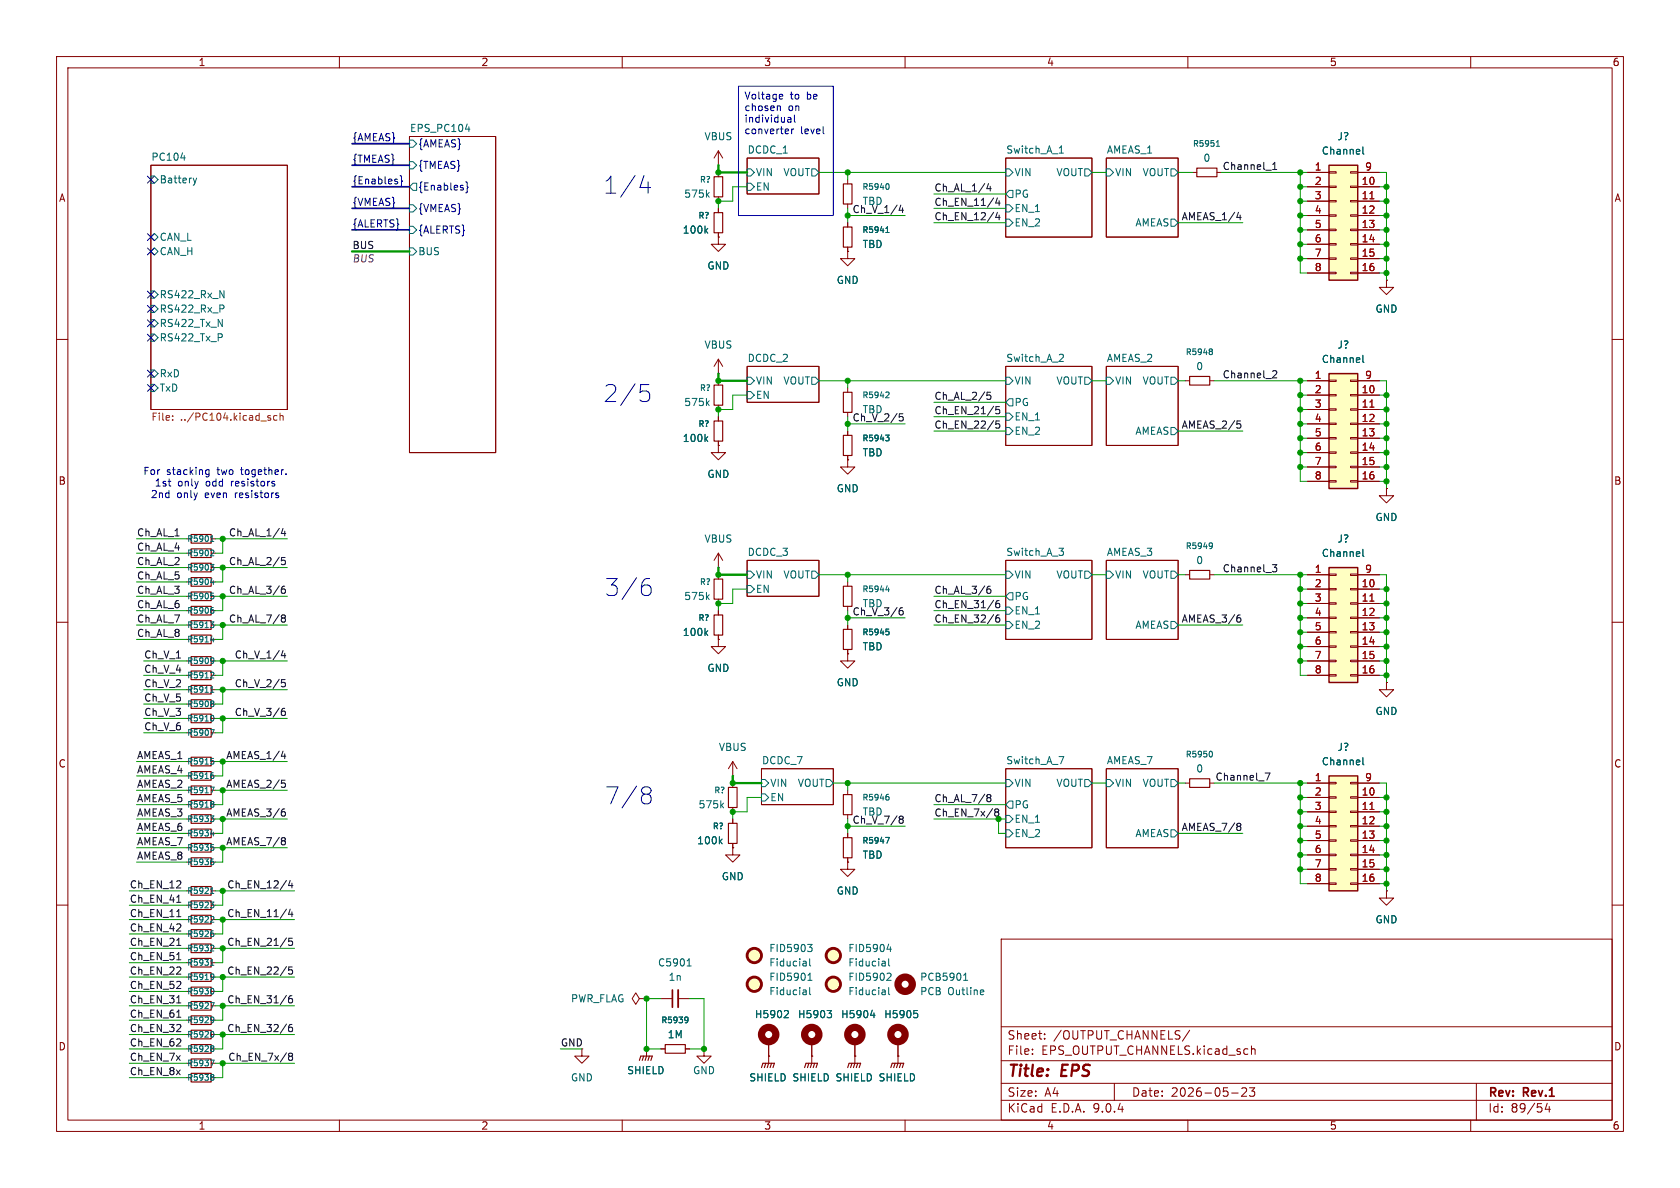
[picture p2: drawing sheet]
<svg xmlns="http://www.w3.org/2000/svg" width="297mm" height="210mm" viewBox="0 0 297 210" stroke-linecap="round" stroke-linejoin="round" font-family="sans-serif">
<defs><g id="words">
<g font-size="4.2" fill="#0000c2">
<text x="106.6" y="34.5">1/4</text>
<text x="106.6" y="71.3">2/5</text>
<text x="106.9" y="105.6">3/6</text>
<text x="106.9" y="142.4">7/8</text>
</g>
<g font-size="2.8" fill="#840000">
<text x="178" y="190.9">Title:</text>
<text x="187.7" y="190.9">EPS</text>
</g>
<g font-size="2.1" fill="#840000">
<text x="178" y="184">Sheet:</text>
<text x="186.2" y="184">/OUTPUT_CHANNELS/</text>
<text x="178" y="186.7">File:</text>
<text x="184.1" y="186.7">EPS_OUTPUT_CHANNELS.kicad_sch</text>
<text x="178" y="196.9">KiCad</text>
<text x="178" y="194.1">Size:</text>
<text x="184.7" y="194.1">A4</text>
<text x="185.7" y="196.9">E.D.A.</text>
<text x="193.3" y="196.9">9.0.4</text>
<text x="200" y="194.1">Date:</text>
<text x="207" y="194.1">2026-05-23</text>
<text x="263" y="194.3">Rev:</text>
<text x="263" y="196.9">Id:</text>
<text x="267.1" y="196.9">89/54</text>
<text x="269.4" y="194.3">Rev.1</text>
</g>
<g font-size="1.8" fill="#840000">
<text x="35" y="11.9">1</text>
<text x="85" y="11.9">2</text>
<text x="135" y="11.9">3</text>
<text x="185" y="11.9">4</text>
<text x="235" y="11.9">5</text>
<text x="285" y="11.9">6</text>
<text x="10.3" y="35.9">A</text>
<text x="285.3" y="35.9">A</text>
<text x="10.3" y="85.9">B</text>
<text x="285.3" y="85.9">B</text>
<text x="10.3" y="135.9">C</text>
<text x="285.3" y="135.9">C</text>
<text x="10.3" y="185.9">D</text>
<text x="285.3" y="185.9">D</text>
<text x="35" y="199.9">1</text>
<text x="85" y="199.9">2</text>
<text x="135" y="199.9">3</text>
<text x="185" y="199.9">4</text>
<text x="235" y="199.9">5</text>
<text x="285" y="199.9">6</text>
</g>
<g font-size="1.8" fill="#0000c2">
<text x="131.5" y="17.9">Voltage</text>
<text x="139.7" y="17.9">to</text>
<text x="142.7" y="17.9">be</text>
<text x="131.5" y="20">chosen</text>
<text x="131.5" y="22">individual</text>
<text x="139.3" y="20">on</text>
<text x="131.5" y="24.1">converter</text>
<text x="141.5" y="24.1">level</text>
<text x="25.2" y="84.2">For</text>
<text x="26.6" y="88.3">2nd</text>
<text x="27.3" y="86.2">1st</text>
<text x="29.4" y="84.2">stacking</text>
<text x="31.2" y="88.3">only</text>
<text x="31.4" y="86.2">only</text>
<text x="36.3" y="88.3">even</text>
<text x="36.5" y="86.2">odd</text>
<text x="38.5" y="84.2">two</text>
<text x="41.1" y="86.2">resistors</text>
<text x="41.8" y="88.3">resistors</text>
<text x="42.9" y="84.2">together.</text>
</g>
<g font-size="1.8" fill="#006464">
<text x="72.4" y="23.4">EPS_PC104</text>
<text x="26.7" y="28.5">PC104</text>
<text x="124.4" y="25">VBUS</text>
<text x="132.1" y="27.2">DCDC_1</text>
<text x="177.8" y="27.2">Switch_A_1</text>
<text x="195.6" y="27.2">AMEAS_1</text>
<text x="212.7" y="28.8">0</text>
<text x="233.6" y="27.5">Channel</text>
<text x="236.4" y="25">J?</text>
<text x="28.1" y="32.6">Battery</text>
<text x="120.9" y="35.2">575k</text>
<text x="133.5" y="31.3">VIN</text>
<text x="133.5" y="33.9">EN</text>
<text x="138.4" y="31.3">VOUT</text>
<text x="179.3" y="35.2">PG</text>
<text x="179.3" y="31.3">VIN</text>
<text x="186.7" y="31.3">VOUT</text>
<text x="197" y="31.3">VIN</text>
<text x="201.9" y="31.3">VOUT</text>
<text x="120.6" y="41.5">100k</text>
<text x="179.3" y="37.7">EN_1</text>
<text x="179.3" y="40.2">EN_2</text>
<text x="200.6" y="40.2">AMEAS</text>
<text x="28.1" y="45.3">CAN_H</text>
<text x="28.1" y="42.8">CAN_L</text>
<text x="73.9" y="45.3">BUS</text>
<text x="125" y="47.9">GND</text>
<text x="152.4" y="44">TBD</text>
<text x="28.1" y="52.9">RS422_Rx_N</text>
<text x="147.8" y="50.4">GND</text>
<text x="28.1" y="55.5">RS422_Rx_P</text>
<text x="28.1" y="58">RS422_Tx_N</text>
<text x="243.1" y="55.5">GND</text>
<text x="28.1" y="60.6">RS422_Tx_P</text>
<text x="124.4" y="61.8">VBUS</text>
<text x="132.1" y="64.1">DCDC_2</text>
<text x="177.8" y="64.1">Switch_A_2</text>
<text x="195.6" y="64.1">AMEAS_2</text>
<text x="211.4" y="65.6">0</text>
<text x="233.6" y="64.4">Channel</text>
<text x="236.4" y="61.8">J?</text>
<text x="28.1" y="66.9">RxD</text>
<text x="28.1" y="69.4">TxD</text>
<text x="120.9" y="72">575k</text>
<text x="133.5" y="68.2">VIN</text>
<text x="133.5" y="70.7">EN</text>
<text x="138.4" y="68.2">VOUT</text>
<text x="179.3" y="72">PG</text>
<text x="179.3" y="68.2">VIN</text>
<text x="186.7" y="68.2">VOUT</text>
<text x="197" y="68.2">VIN</text>
<text x="201.9" y="68.2">VOUT</text>
<text x="179.3" y="74.5">EN_1</text>
<text x="179.3" y="77.1">EN_2</text>
<text x="200.6" y="77.1">AMEAS</text>
<text x="120.6" y="78.3">100k</text>
<text x="152.4" y="80.9">TBD</text>
<text x="125" y="84.7">GND</text>
<text x="147.8" y="87.2">GND</text>
<text x="243.1" y="92.3">GND</text>
<text x="124.4" y="96.1">VBUS</text>
<text x="132.1" y="98.3">DCDC_3</text>
<text x="177.8" y="98.3">Switch_A_3</text>
<text x="195.6" y="98.3">AMEAS_3</text>
<text x="211.4" y="99.9">0</text>
<text x="233.6" y="98.7">Channel</text>
<text x="236.4" y="96.1">J?</text>
<text x="120.9" y="106.3">575k</text>
<text x="133.5" y="102.5">VIN</text>
<text x="133.5" y="105">EN</text>
<text x="138.4" y="102.5">VOUT</text>
<text x="179.3" y="106.3">PG</text>
<text x="179.3" y="102.5">VIN</text>
<text x="186.7" y="102.5">VOUT</text>
<text x="197" y="102.5">VIN</text>
<text x="201.9" y="102.5">VOUT</text>
<text x="120.6" y="112.6">100k</text>
<text x="179.3" y="108.8">EN_1</text>
<text x="179.3" y="111.4">EN_2</text>
<text x="200.6" y="111.4">AMEAS</text>
<text x="125" y="119">GND</text>
<text x="152.4" y="115.2">TBD</text>
<text x="147.8" y="121.5">GND</text>
<text x="243.1" y="126.6">GND</text>
<text x="127" y="132.9">VBUS</text>
<text x="134.6" y="135.2">DCDC_7</text>
<text x="177.8" y="135.2">Switch_A_7</text>
<text x="195.6" y="135.2">AMEAS_7</text>
<text x="211.4" y="136.8">0</text>
<text x="233.6" y="135.5">Channel</text>
<text x="236.4" y="132.9">J?</text>
<text x="123.4" y="143.1">575k</text>
<text x="136.1" y="139.3">VIN</text>
<text x="136.1" y="141.8">EN</text>
<text x="140.9" y="139.3">VOUT</text>
<text x="179.3" y="143.1">PG</text>
<text x="179.3" y="139.3">VIN</text>
<text x="186.7" y="139.3">VOUT</text>
<text x="197" y="139.3">VIN</text>
<text x="201.9" y="139.3">VOUT</text>
<text x="123.1" y="149.5">100k</text>
<text x="179.3" y="145.6">EN_1</text>
<text x="179.3" y="148.2">EN_2</text>
<text x="200.6" y="148.2">AMEAS</text>
<text x="127.5" y="155.8">GND</text>
<text x="152.4" y="152">TBD</text>
<text x="147.8" y="158.3">GND</text>
<text x="243.1" y="163.4">GND</text>
<text x="116.2" y="171">C5901</text>
<text x="118.1" y="173.6">1n</text>
<text x="135.9" y="168.5">FID5903</text>
<text x="135.9" y="171">Fiducial</text>
<text x="135.9" y="173.6">FID5901</text>
<text x="149.9" y="173.6">FID5902</text>
<text x="149.9" y="168.5">FID5904</text>
<text x="149.9" y="171">Fiducial</text>
<text x="162.6" y="173.6">PCB5901</text>
<text x="100.8" y="177.4">PWR_FLAG</text>
<text x="135.9" y="176.1">Fiducial</text>
<text x="149.9" y="176.1">Fiducial</text>
<text x="162.6" y="176.1">PCB</text>
<text x="167.6" y="176.1">Outline</text>
<text x="117.9" y="183.7">1M</text>
<text x="133.4" y="180.2">H5902</text>
<text x="141" y="180.2">H5903</text>
<text x="148.6" y="180.2">H5904</text>
<text x="156.2" y="180.2">H5905</text>
<text x="100.8" y="191.4">GND</text>
<text x="110.8" y="190.1">SHIELD</text>
<text x="122.4" y="190.1">GND</text>
<text x="132.4" y="191.4">SHIELD SHIELD SHIELD SHIELD</text>
</g>
<g font-size="1.8" fill="#000084">
<text x="62.2" y="25.1">{AMEAS}</text>
<text x="62.2" y="28.9">{TMEAS}</text>
<text x="73.9" y="26.3">{AMEAS}</text>
<text x="62.2" y="32.7">{Enables}</text>
<text x="73.9" y="33.9">{Enables}</text>
<text x="73.9" y="30.1">{TMEAS}</text>
<text x="62.2" y="36.5">{VMEAS}</text>
<text x="62.2" y="40.3">{ALERTS}</text>
<text x="73.9" y="41.5">{ALERTS}</text>
<text x="73.9" y="37.7">{VMEAS}</text>
</g>
<g font-size="1.8" fill="#0f0f0f">
<text x="165.1" y="33.9">Ch_AL_1/4</text>
<text x="216.1" y="30.1">Channel_1</text>
<text x="150.6" y="37.8">Ch_V_1/4</text>
<text x="152.4" y="36.4">TBD</text>
<text x="165.1" y="36.5">Ch_EN_11/4</text>
<text x="165.1" y="39">Ch_EN_12/4</text>
<text x="208.8" y="39">AMEAS_1/4</text>
<text x="62.2" y="44.1">BUS</text>
<text x="165.1" y="70.8">Ch_AL_2/5</text>
<text x="216.1" y="67">Channel_2</text>
<text x="150.6" y="74.6">Ch_V_2/5</text>
<text x="152.4" y="73.3">TBD</text>
<text x="165.1" y="75.9">Ch_EN_22/5</text>
<text x="165.1" y="73.3">Ch_EN_21/5</text>
<text x="208.8" y="75.9">AMEAS_2/5</text>
<text x="24.1" y="94.9">Ch_AL_1</text>
<text x="40.4" y="94.9">Ch_AL_1/4</text>
<text x="24.1" y="97.4">Ch_AL_4</text>
<text x="24.1" y="100">Ch_AL_2</text>
<text x="40.4" y="100">Ch_AL_2/5</text>
<text x="216.1" y="101.3">Channel_3</text>
<text x="24.1" y="105.1">Ch_AL_3</text>
<text x="24.1" y="102.5">Ch_AL_5</text>
<text x="24.1" y="107.6">Ch_AL_6</text>
<text x="40.4" y="105.1">Ch_AL_3/6</text>
<text x="152.4" y="107.5">TBD</text>
<text x="165.1" y="105.1">Ch_AL_3/6</text>
<text x="165.1" y="107.6">Ch_EN_31/6</text>
<text x="24.1" y="110.1">Ch_AL_7</text>
<text x="24.1" y="112.7">Ch_AL_8</text>
<text x="40.4" y="110.1">Ch_AL_7/8</text>
<text x="150.6" y="108.9">Ch_V_3/6</text>
<text x="165.1" y="110.1">Ch_EN_32/6</text>
<text x="208.8" y="110.1">AMEAS_3/6</text>
<text x="25.4" y="119">Ch_V_4</text>
<text x="25.4" y="116.5">Ch_V_1</text>
<text x="41.4" y="116.5">Ch_V_1/4</text>
<text x="25.4" y="121.6">Ch_V_2</text>
<text x="25.4" y="124.1">Ch_V_5</text>
<text x="41.4" y="121.6">Ch_V_2/5</text>
<text x="25.4" y="129.2">Ch_V_6</text>
<text x="25.4" y="126.7">Ch_V_3</text>
<text x="41.4" y="126.7">Ch_V_3/6</text>
<text x="24.1" y="134.3">AMEAS_1</text>
<text x="24.1" y="136.8">AMEAS_4</text>
<text x="39.9" y="134.3">AMEAS_1/4</text>
<text x="24.1" y="141.9">AMEAS_5</text>
<text x="24.1" y="139.4">AMEAS_2</text>
<text x="39.9" y="139.4">AMEAS_2/5</text>
<text x="165.1" y="141.9">Ch_AL_7/8</text>
<text x="214.8" y="138.1">Channel_7</text>
<text x="24.1" y="149.5">AMEAS_7</text>
<text x="24.1" y="147">AMEAS_6</text>
<text x="24.1" y="144.4">AMEAS_3</text>
<text x="39.9" y="149.5">AMEAS_7/8</text>
<text x="39.9" y="144.4">AMEAS_3/6</text>
<text x="150.6" y="145.7">Ch_V_7/8</text>
<text x="152.4" y="144.4">TBD</text>
<text x="165.1" y="144.4">Ch_EN_7x/8</text>
<text x="208.8" y="147">AMEAS_7/8</text>
<text x="24.1" y="152.1">AMEAS_8</text>
<text x="22.9" y="157.1">Ch_EN_12</text>
<text x="22.9" y="159.7">Ch_EN_41</text>
<text x="40.1" y="157.1">Ch_EN_12/4</text>
<text x="22.9" y="164.8">Ch_EN_42</text>
<text x="22.9" y="162.2">Ch_EN_11</text>
<text x="22.9" y="167.3">Ch_EN_21</text>
<text x="40.1" y="162.2">Ch_EN_11/4</text>
<text x="40.1" y="167.3">Ch_EN_21/5</text>
<text x="22.9" y="172.4">Ch_EN_22</text>
<text x="22.9" y="169.8">Ch_EN_51</text>
<text x="40.1" y="172.4">Ch_EN_22/5</text>
<text x="22.9" y="180">Ch_EN_61</text>
<text x="22.9" y="177.5">Ch_EN_31</text>
<text x="22.9" y="174.9">Ch_EN_52</text>
<text x="40.1" y="177.5">Ch_EN_31/6</text>
<text x="22.9" y="185.1">Ch_EN_62</text>
<text x="22.9" y="182.5">Ch_EN_32</text>
<text x="40.1" y="182.5">Ch_EN_32/6</text>
<text x="99.1" y="185.1">GND</text>
<text x="22.9" y="190.2">Ch_EN_8x</text>
<text x="22.9" y="187.6">Ch_EN_7x</text>
<text x="40.3" y="187.6">Ch_EN_7x/8</text>
</g>
<g font-size="1.8" fill="#a90000">
<text x="232.3" y="30.2">1</text>
<text x="232.3" y="32.8">2</text>
<text x="232.3" y="35.3">3</text>
<text x="240.6" y="32.8">10</text>
<text x="240.6" y="35.3">11</text>
<text x="241.2" y="30.2">9</text>
<text x="232.3" y="37.8">4</text>
<text x="232.3" y="40.4">5</text>
<text x="240.6" y="37.8">12</text>
<text x="240.6" y="40.4">13</text>
<text x="232.3" y="42.9">6</text>
<text x="232.3" y="45.5">7</text>
<text x="240.6" y="42.9">14</text>
<text x="240.6" y="45.5">15</text>
<text x="232.3" y="48">8</text>
<text x="240.6" y="48">16</text>
<text x="232.3" y="67.1">1</text>
<text x="232.3" y="69.6">2</text>
<text x="240.6" y="69.6">10</text>
<text x="241.2" y="67.1">9</text>
<text x="232.3" y="72.1">3</text>
<text x="232.3" y="74.7">4</text>
<text x="232.3" y="77.2">5</text>
<text x="240.6" y="72.1">11</text>
<text x="240.6" y="74.7">12</text>
<text x="240.6" y="77.2">13</text>
<text x="232.3" y="79.8">6</text>
<text x="232.3" y="82.3">7</text>
<text x="240.6" y="79.8">14</text>
<text x="240.6" y="82.3">15</text>
<text x="232.3" y="84.8">8</text>
<text x="240.6" y="84.8">16</text>
<text x="232.3" y="101.3">1</text>
<text x="241.2" y="101.3">9</text>
<text x="232.3" y="103.9">2</text>
<text x="232.3" y="106.4">3</text>
<text x="240.6" y="103.9">10</text>
<text x="240.6" y="106.4">11</text>
<text x="232.3" y="109">4</text>
<text x="232.3" y="111.5">5</text>
<text x="240.6" y="109">12</text>
<text x="240.6" y="111.5">13</text>
<text x="232.3" y="114">6</text>
<text x="232.3" y="116.6">7</text>
<text x="232.3" y="119.1">8</text>
<text x="240.6" y="114">14</text>
<text x="240.6" y="116.6">15</text>
<text x="240.6" y="119.1">16</text>
<text x="232.3" y="138.2">1</text>
<text x="232.3" y="140.7">2</text>
<text x="232.3" y="143.3">3</text>
<text x="240.6" y="140.7">10</text>
<text x="240.6" y="143.3">11</text>
<text x="241.2" y="138.2">9</text>
<text x="232.3" y="145.8">4</text>
<text x="232.3" y="148.3">5</text>
<text x="240.6" y="145.8">12</text>
<text x="240.6" y="148.3">13</text>
<text x="232.3" y="150.9">6</text>
<text x="232.3" y="153.4">7</text>
<text x="232.3" y="156">8</text>
<text x="240.6" y="150.9">14</text>
<text x="240.6" y="153.4">15</text>
<text x="240.6" y="156">16</text>
</g>
<text font-size="1.8" fill="#840084" x="62.2" y="46.6">BUS</text>
<g font-size="1.8" fill="#725600">
<text x="26.7" y="74.7">File:</text>
<text x="31.9" y="74.7">../PC104.kicad_sch</text>
</g>
<g font-size="1.4" fill="#006464">
<text x="210.8" y="26.1">R5951</text>
<text x="123.6" y="32.5">R?</text>
<text x="152.4" y="33.8">R5940</text>
<text x="123.4" y="38.8">R?</text>
<text x="152.4" y="41.4">R5941</text>
<text x="209.5" y="63">R5948</text>
<text x="123.6" y="69.3">R?</text>
<text x="152.4" y="70.6">R5942</text>
<text x="123.4" y="75.7">R?</text>
<text x="152.4" y="78.2">R5943</text>
<text x="33" y="96">R5901</text>
<text x="33" y="98.5">R5902</text>
<text x="33" y="101.1">R5903</text>
<text x="209.5" y="97.3">R5949</text>
<text x="33" y="103.6">R5904</text>
<text x="33" y="106.1">R5905</text>
<text x="123.6" y="103.6">R?</text>
<text x="152.4" y="104.9">R5944</text>
<text x="33" y="108.7">R5906</text>
<text x="33" y="113.8">R5914</text>
<text x="33" y="111.2">R5913</text>
<text x="123.4" y="110">R?</text>
<text x="152.4" y="112.5">R5945</text>
<text x="33" y="117.6">R5909</text>
<text x="33" y="120.1">R5912</text>
<text x="33" y="122.7">R5911</text>
<text x="33" y="125.2">R5908</text>
<text x="33" y="130.3">R5907</text>
<text x="33" y="127.7">R5910</text>
<text x="33" y="135.4">R5915</text>
<text x="33" y="137.9">R5916</text>
<text x="209.5" y="134.1">R5950</text>
<text x="33" y="140.4">R5917</text>
<text x="33" y="143">R5918</text>
<text x="126.2" y="140.4">R?</text>
<text x="152.4" y="141.7">R5946</text>
<text x="33" y="145.5">R5933</text>
<text x="33" y="148.1">R5934</text>
<text x="125.9" y="146.8">R?</text>
<text x="152.4" y="149.3">R5947</text>
<text x="33" y="150.6">R5935</text>
<text x="33" y="153.1">R5936</text>
<text x="33" y="158.2">R5921</text>
<text x="33" y="160.8">R5923</text>
<text x="33" y="163.3">R5922</text>
<text x="33" y="165.8">R5926</text>
<text x="33" y="168.4">R5932</text>
<text x="33" y="170.9">R5931</text>
<text x="33" y="173.5">R5919</text>
<text x="33" y="178.5">R5927</text>
<text x="33" y="176">R5930</text>
<text x="33" y="181.1">R5929</text>
<text x="33" y="183.6">R5920</text>
<text x="116.8" y="181.1">R5939</text>
<text x="33" y="186.2">R5928</text>
<text x="33" y="188.7">R5937</text>
<text x="33" y="191.2">R5938</text>
</g>
</g></defs>
<g fill="none" stroke="#840000" stroke-width=".18">
<path d="M10 10h277v190h-277zM12 12h273v186h-273zM60 10v2M110 10v2M160 10v2M210 10v2M260 10v2M26.7 29.2h24.1v43.2h-24.1zM72.4 24.1h15.2v55.9h-15.2zM132.1 27.9h12.7v6.4h-12.7zM149.9 31.8v.7M149.9 36.1v.7"/>
<path d="M149.9 39.4v.7M177.8 27.9h15.2v14h-15.2zM195.6 27.9h12.7v14h-12.7zM149.9 44.5v1.2h1.2l-1.2 1.3-1.3-1.3h1.3M149.9 44.5h.1M149.9 43.7v.8M10 60h2M127 78.7v1.3h1.3l-1.3 1.3-1.3-1.3h1.3M127 78.7h.1M132.1 64.8h12.7v6.3h-12.7zM149.9 68.6v.7M149.9 72.9v.8"/>
<path d="M149.9 76.2v.8M177.8 64.8h15.2v13.9h-15.2zM195.6 64.8h12.7v13.9h-12.7zM285 60h2M132.1 99.1h12.7v6.3h-12.7zM149.9 80.5v.8M177.8 99.1h15.2v13.9h-15.2zM195.6 99.1h12.7v13.9h-12.7zM10 110h2M37.3 108h.8M37.3 102.9h.8M37.3 105.4h.8"/>
<path d="M285 110h2M134.6 135.9h12.7v6.3h-12.7zM177.8 135.9h15.2v14h-15.2zM195.6 135.9h12.7v14h-12.7zM245.1 120.7v1.2h1.3l-1.3 1.3-1.3-1.3h1.3M245.1 120.7h.1M10 160h2M177 166h108v32h-108zM285 160h2M60 198v2M102.9 185.4v1.3h1.2l-1.2 1.3-1.3-1.3h1.3M110 198v2"/>
<path d="M124.5 185.4v1.3h1.2l-1.2 1.3-1.3-1.3h1.3M124.5 185.4h.1M135.9 186.7h.1M135.9 184.2v3.8M143.5 186.7h.1M143.5 184.2v3.8M160 198v2M177 194.5h108M177 191.5h108M177 187.5h108M177 181.5h108M182.5 186.3v.1"/>
<path d="M182.5 185.5v.1M184.7 183.6v.1M184.7 182.8v.1M197 191.5v3M210 198v2M210.3 182.1l-1.3 2M217.7 193.2h1.2M219.5 192.4l.6-.1 .2 .1 .1 .3-.9 1.1h.9M220.9 192.3h.9l-.5 .6 .4 .1v.7l-.2 .1h-.4l-.2-.1M221.2 184.9v1.5M221.2 185.5l.3-.1 .3 .1 .1 .9M260 198v2"/>
<path d="M261 191.5v6.5M273.5 195l-.3 1.1h.9M273.9 195.6v1"/>
</g>
<g fill="none" stroke="#006464" stroke-width=".18">
<path d="M26.7 31.1h.6l.6 .7-.6 .6h-.6zM32 27.9h.8M34.2 31.5l.3 .8M34.5 32.3l-.2 .4M34.8 31.5l-.3 .8M72.4 24.8h.6l.7 .6-.7 .6h-.6zM72.4 28.6h.6l.7 .6-.7 .6h-.6zM72.4 36.2h.6l.7 .6-.7 .7h-.6zM73 32.4h.7v1.3h-.7l-.6-.7zM82.3 22.8h.8M82.9 22.4v.9M132.1 29.8h.6l.6 .7-.6 .6h-.6z"/>
<path d="M132.1 32.4h.6l.6 .6-.6 .7h-.6zM143.5 29.8h.6l.7 .7-.7 .6h-.6zM156.9 32.5a.64 .64 0 0 1 0 1M177.8 36.2h.6l.7 .6-.7 .7h-.6zM177.8 38.7h.6l.7 .7-.7 .6h-.6zM177.8 29.8h.6l.7 .7-.7 .6h-.6zM178.4 33.7h.7v1.2h-.7l-.6-.6zM187.3 27.1h.7M187.4 26.1l.2-.3v1.3M191.8 29.8h.6l.6 .7-.6 .6h-.6zM195.6 29.8h.6l.6 .7-.6 .6h-.6zM207 38.7h.6l.7 .7-.7 .6h-.6z"/>
<path d="M207 29.8h.6l.7 .7-.7 .6h-.6zM26.7 44.5l.6-.7 .6 .7-.6 .6zM26.7 41.9l.6-.6 .6 .6-.6 .6zM26.7 51.4h.6l.6 .7-.6 .6h-.6zM26.7 54h.6l.6 .6-.6 .6h-.6zM26.7 56.5h.6l.6 .7-.6 .6h-.6zM26.7 59.1h.6l.6 .6-.6 .6h-.6zM38.6 56.5l.7 1.2v-1.2M38.9 51.4l.7 1.2v-1.2M39.2 59.1l.1 .1-.1 .4M39.4 53.9l.2 .3-.1 .3-.1 .1M72.4 40h.6l.7 .6-.7 .7h-.6z"/>
<path d="M72.4 43.8h.6l.7 .7-.7 .6h-.6zM156.6 41.1h.6M156.7 40.3l.2-.2v1M26.7 65.4h.6l.6 .6-.6 .7h-.6zM26.7 67.9h.6l.6 .7-.6 .6h-.6zM132.1 66.7h.6l.6 .6-.6 .6h-.6zM132.1 69.2h.6l.6 .7-.6 .6h-.6zM143.5 66.7h.6l.7 .6-.7 .6h-.6zM156.6 76.9h.6l-.4 .4 .3 .1 .1 .3-.2 .2h-.3M156.7 69.3h.4l.1 .3-.6 .7h.6M177.8 73h.6l.7 .7-.7 .6h-.6zM177.8 75.6h.6l.7 .6-.7 .6h-.6z"/>
<path d="M177.8 71.1l.6-.6h.7v1.3h-.7zM177.8 66.7h.6l.7 .6-.7 .6h-.6zM187.5 62.6l.4 .1 .1 .3-.8 .9h.8M191.8 66.7h.6l.6 .6-.6 .6h-.6zM195.6 66.7h.6l.6 .6-.6 .6h-.6zM207 75.6h.6l.7 .6-.7 .6h-.6zM207 66.7h.6l.7 .6-.7 .6h-.6zM187.2 96.9h.8l-.4 .5 .3 .1 .1 .4-.2 .3h-.4M37.2 103h.7M37.3 104.9h.5M37.4 105.2h.2l.2 .2v.4l-.4 .1M37.4 107.8l.4 .2v.3l-.4 .1"/>
<path d="M37.5 107.4h.2M37.7 102.7v.6M132.1 101h.6l.6 .6-.6 .6h-.6zM132.1 103.5h.6l.6 .6-.6 .7h-.6zM143.5 101h.6l.7 .6-.7 .6h-.6zM177.8 107.3h.6l.7 .7-.7 .6h-.6zM177.8 109.9h.6l.7 .6-.7 .6h-.6zM177.8 101h.6l.7 .6-.7 .6h-.6zM178.4 104.8h.7v1.2h-.7l-.6-.6zM191.8 101h.6l.6 .6-.6 .6h-.6zM195.6 101h.6l.6 .6-.6 .6h-.6zM207 109.9h.6l.7 .6-.7 .6h-.6z"/>
<path d="M207 101h.6l.7 .6-.7 .6h-.6zM134.6 137.8h.7l.6 .6-.6 .7h-.7zM146 137.8h.7l.6 .6-.6 .7h-.7zM177.8 137.8h.6l.7 .6-.7 .7h-.6zM187.2 133.7h.9l-.6 1.3M191.8 137.8h.6l.6 .6-.6 .7h-.6zM195.6 137.8h.6l.6 .6-.6 .7h-.6zM207 137.8h.6l.7 .6-.7 .7h-.6zM134.6 140.3h.7l.6 .7-.6 .6h-.7zM177.8 144.1h.6l.7 .7-.7 .6h-.6zM177.8 146.7h.6l.7 .6-.7 .7h-.6zM178.4 141.6h.7v1.3h-.7l-.6-.7z"/>
<path d="M207 146.7h.6l.7 .6-.7 .7h-.6zM138.8 178.6l.5 .1 .1 .3-.8 .9h.8M142.5 170v.8M142.5 175.1v.7M142.5 170.7l-.1 .1M142.5 170.2l-.1 .1M142.5 175.8h-.1M142.5 175.3l-.1 .1M142.8 166.9h.8l-.5 .5 .4 .2 .1 .4-.3 .2h-.3M142.8 173.3h.8M142.8 172.4l.4-.4v1.3M143.1 169.5v1.1l.2 .2"/>
<path d="M143.1 174.6v1.1l.2 .1M146.2 178.6h.8l-.4 .5 .3 .1 .1 .5-.2 .2h-.4M156.4 175.1l.1 .7M156.5 175.8h-.1M156.5 175.3l-.1 .1M157 172l.4 .1 .1 .3-.8 .9h.8M157.1 174.6v1.1l.2 .1"/>
</g>
<path d="M30.5 74.2v.1M30.5 73.5v.1M47.5 73.9h.3l.1 .2-.2 .2h-.2M47.5 73.5h.3M49 73.5h-.4l-.2 .2 .1 .5h.5M49.5 73.6l.2-.1h.3l.1 .8M49.5 73v1.3" fill="none" stroke="#725600" stroke-width=".18"/>
<path d="M82.4 32.1l.2 .2v.6l.2 .2-.2 .2v.6l-.2 .2" fill="none" stroke="#000084" stroke-width=".18"/>
<g fill="#ffffc2" stroke="#ffffc2" stroke-width=".18">
<circle cx="147.3" cy="174" r="1.27"/>
<circle cx="133.3" cy="168.9" r="1.27"/>
<circle cx="133.3" cy="174" r="1.27"/>
</g>
<g fill="none" stroke="#840000" stroke-width=".51">
<circle cx="133.3" cy="168.9" r="1.27"/>
<circle cx="133.3" cy="174" r="1.27"/>
<circle cx="147.3" cy="174" r="1.27"/>
</g>
<g fill="none" stroke="#840000" stroke-width=".2">
<path d="M149.1 32.5h1.5v3.6h-1.5zM149.1 40.1h1.5v3.6h-1.5zM149.1 77h1.5v3.5h-1.5zM149.1 69.3h1.5v3.6h-1.5zM33.8 107.2h3.5v1.5h-3.5zM33.8 102.1h3.5v1.5h-3.5zM33.8 104.6h3.5v1.6h-3.5zM134.6 188.7l.3-.7h2l-.2 .7M135.4 188l-.3 .7M135.9 188l-.3 .7M136.4 188l-.3 .7M142.2 188.7l.3-.7h2l-.2 .7"/>
<path d="M143 188l-.3 .7M143.5 188l-.2 .7M144 188l-.2 .7"/>
</g>
<g fill="none" stroke="#840000" stroke-width="1.3">
<circle cx="135.9" cy="182.9" r="1.27"/>
<circle cx="143.5" cy="182.9" r="1.27"/>
</g>
<path d="M234.9 137.2h5.1v20.3h-5.1z" fill="#ffffc2"/>
<path d="M234.9 137.2h5.1v20.3h-5.1z" fill="none" stroke="#840000" stroke-width=".25"/>
<g fill="none" stroke="#840000" stroke-width=".18">
<path d="M127 36.8v.8M127 41.9v1.3h1.3l-1.3 1.3-1.3-1.3h1.3M127 41.9h.1M127 41.1v.8M37.3 113h.8M37.3 110.5h.8M37.3 119.4h.8M37.3 116.8h.8M37.3 121.9h.8M231.1 138.4h3.8M234.9 138.3h1.3v.3h-1.3zM238.8 138.3h1.2v.3h-1.2z"/>
<path d="M240 138.4h3.8M231.1 141h3.8M231.1 143.5h3.8M231.1 146.1h3.8M231.1 148.6h3.8M231.1 151.1h3.8M231.1 153.7h3.8M231.1 156.2h3.8M234.9 140.8h1.3v.3h-1.3zM234.9 143.4h1.3v.2h-1.3zM234.9 145.9h1.3v.3h-1.3zM234.9 148.5h1.3v.2h-1.3z"/>
<path d="M234.9 151h1.3v.3h-1.3zM234.9 153.5h1.3v.3h-1.3zM234.9 156.1h1.3v.2h-1.3zM238.8 140.8h1.2v.3h-1.2zM238.8 143.4h1.2v.2h-1.2zM238.8 145.9h1.2v.3h-1.2zM238.8 148.5h1.2v.2h-1.2zM238.8 151h1.2v.3h-1.2zM238.8 153.5h1.2v.3h-1.2zM238.8 156.1h1.2v.2h-1.2zM240 141h3.8M240 143.5h3.8"/>
<path d="M240 146.1h3.8M240 148.6h3.8M240 151.1h3.8M240 153.7h3.8M240 156.2h3.8M245.1 157.5v1.3h1.3l-1.3 1.2-1.3-1.2h1.3M245.1 157.5h.1"/>
</g>
<path d="M242.2 143.1h.7" fill="none" stroke="#a90000" stroke-width=".18"/>
<path d="M124.8 40.7l.3 .5M125.1 40.4l-.5 .5M37.2 109.9h.6l-.3 .4 .3 .1v.4l-.2 .2h-.3M37.2 113.2h.7M37.4 118.8l.3 .1 .1 .2-.6 .7h.6M37.4 116.3l.4 .2v.6l-.3 .2M37.7 112.8v.7M37.8 116.7l-.4 .2M37.2 122.4h.6M37.3 121.6l.2-.2v1M240.9 133.9v1.1l.2 .2" fill="none" stroke="#006464" stroke-width=".18"/>
<path d="M126.2 37.6h1.6v3.5h-1.6zM33.8 112.3h3.5v1.5h-3.5zM33.8 109.7h3.5v1.6h-3.5zM33.8 118.6h3.5v1.5h-3.5zM33.8 116.1h3.5v1.5h-3.5zM33.8 121.2h3.5v1.5h-3.5z" fill="none" stroke="#840000" stroke-width=".2"/>
<path d="M234.9 29.2h5.1v20.3h-5.1z" fill="#ffffc2"/>
<path d="M234.9 29.2h5.1v20.3h-5.1z" fill="none" stroke="#840000" stroke-width=".25"/>
<g fill="none" stroke="#840000" stroke-width=".18">
<path d="M127 29.2h.1M127 26.7l-.8 1.2M127 26.7l.8 1.2M127 26.7v2.5M127 30.5v.7M127 34.8v.8M210.8 30.5h.8M215.1 30.5h.8M231.1 30.5h3.8M231.1 33h3.8M231.1 35.6h3.8M231.1 38.1h3.8"/>
<path d="M234.9 30.4h1.3v.2h-1.3zM234.9 32.9h1.3v.2h-1.3zM234.9 35.4h1.3v.3h-1.3zM234.9 38h1.3v.2h-1.3zM238.8 30.4h1.2v.2h-1.2zM238.8 32.9h1.2v.2h-1.2zM238.8 35.4h1.2v.3h-1.2zM238.8 38h1.2v.2h-1.2zM240 30.5h3.8M240 33h3.8M240 35.6h3.8M240 38.1h3.8"/>
<path d="M231.1 40.6h3.8M231.1 43.2h3.8M231.1 45.7h3.8M231.1 48.3h3.8M234.9 40.5h1.3v.3h-1.3zM234.9 43.1h1.3v.2h-1.3zM234.9 45.6h1.3v.2h-1.3zM234.9 48.1h1.3v.3h-1.3zM238.8 40.5h1.2v.3h-1.2zM238.8 43.1h1.2v.2h-1.2zM238.8 45.6h1.2v.2h-1.2zM238.8 48.1h1.2v.3h-1.2z"/>
<path d="M240 40.6h3.8M240 43.2h3.8M240 45.7h3.8M240 48.3h3.8M245.1 49.5v1.3h1.3l-1.3 1.3-1.3-1.3h1.3M245.1 49.5h.1M127 66h.1M127 63.5v2.5M127 67.3v.8M127 71.6v.8M127 63.5l-.8 1.3M127 63.5l.8 1.3"/>
<path d="M209.5 67.3h.8M213.9 67.3h.7M37.3 97.8h.8M37.3 95.3h.8M245.1 86.4v1.2h1.3l-1.3 1.3-1.3-1.3h1.3M245.1 86.4h.1M37.3 100.3h.8M127 113v1.3h1.3l-1.3 1.3-1.3-1.3h1.3M127 113h.1M127 101.6v.8M127 105.9v.8M127 108v.7"/>
<path d="M127 112.3v.7M149.9 115.6v1.2h1.2l-1.2 1.3-1.3-1.3h1.3M149.9 115.6h.1M149.9 102.9v.7M149.9 107.2v.8M149.9 110.5v.8M149.9 114.8v.8M37.3 139.7h.8M37.3 134.6h.8M37.3 137.2h.8M37.3 129.5h.8M37.3 124.5h.8"/>
<path d="M129.5 137.2h.1M129.5 134.6l-.7 1.3M129.5 134.6l.8 1.3M129.5 134.6v2.6M129.5 138.4v.8M149.9 139.7v.8M37.3 142.2h.8M37.3 144.8h.8M37.3 147.3h.8M37.3 149.9h.8M37.3 152.4h.8M37.3 157.5h.8"/>
<path d="M129.5 149.9v1.2h1.3l-1.3 1.3-1.2-1.3h1.2M129.5 149.9h.1M129.5 142.7v.8M129.5 144.8v.7M129.5 149.1v.8M149.9 152.4v1.3h1.2l-1.2 1.2-1.3-1.2h1.3M149.9 152.4h.1M149.9 144v.8M149.9 147.3v.8M149.9 151.6v.8M37.3 167.6h.8M37.3 170.2h.8"/>
<path d="M37.3 172.7h.8M37.3 177.8h.8M37.3 175.3h.8M37.3 160h.8M116.8 176.5h2.1M119.9 176.5h2M37.3 180.3h.8M37.3 182.9h.8M37.3 185.4h.8M37.3 188h.8M37.3 190.5h.8M114.3 185.4h.1"/>
<path d="M114.3 185.4v1.3M116.8 185.4h.8M121.2 185.4h.7M151.1 186.7h.1M151.1 186.7v1.3M158.7 184.2v2.5"/>
</g>
<path d="M242.2 35.1h.7" fill="none" stroke="#a90000" stroke-width=".18"/>
<g fill="none" stroke="#006464" stroke-width=".18">
<path d="M125 34.4l.4 .5M125.4 34l-.5 .5M215 25.9h.6M215.1 25.1l.2-.3v1.1M240.9 26v1.1l.2 .1M125 71.2l.4 .5M125.4 70.9l-.5 .4M214 61.7l.3 .2-.2 .2M214 62.1h.1M214.1 62.1l.2 .4-.3 .2M37.2 99.8h.6l-.3 .4 .3 .1v.3l-.2 .2h-.3M37.2 95.7h.6"/>
<path d="M37.3 94.9l.2-.2v1M37.4 97.2l.3 .1 .1 .2-.6 .8h.6M124.8 111.9l.3 .4M125 105.5l.4 .5M125.1 111.5l-.5 .5M125.4 105.1l-.5 .5M156.6 104.3h.6M156.6 111.2h.5M156.7 111.6h.3l.2 .2-.1 .3-.4 .1M157.1 103.9v.7M37.2 139.1h.7l-.5 1.1M37.2 129h.7l-.5 1"/>
<path d="M37.3 134.1h.5M37.4 134.5h.2l.2 .1-.1 .4-.3 .1M37.4 123.9l.4 .2-.2 .2M37.4 137l.4 .2v.3l-.4 .1M37.4 124.3h.2M37.5 136.6h.2M37.6 124.3l.2 .4-.4 .2M37.2 144.2h.6l-.3 .4 .3 .1v.3l-.2 .2h-.3M37.2 159.5h.6l-.3 .4h.3v.4l-.2 .2h-.3M37.2 147.4h.7M37.2 157.9h.6M37.3 149.3h.5"/>
<path d="M37.3 157.2l.2-.3v1M37.4 149.7h.2l.2 .2-.1 .4h-.3M37.4 141.7l.4 .2-.2 .2M37.4 152.2l.4 .2v.4l-.4 .1M37.4 142.1h.2M37.5 151.8h.2M37.6 142.1l.2 .4-.4 .2M37.7 147.1v.7M127.3 148.7l.4 .5M127.6 142.3l.3 .5M127.7 148.3l-.5 .5M127.9 142l-.5 .5"/>
<path d="M156.6 148h.6l-.4 1.1M156.8 140.8l.4 .2-.1 .3-.3 .1M156.9 140.4h.2M37.2 177.2h.7l-.5 1.1M37.2 170.6h.6M37.3 169.9l.2-.3v1M37.4 167.1h.3l.1 .3-.6 .7h.6M37.4 179.8l.4 .2v.6l-.3 .2M37.4 172.2l.4 .2v.5l-.3 .3M37.6 174.7a.64 .64 0 0 1 0 1M37.8 172.6l-.4 .2M121.2 179.8l.4 .2v.6l-.3 .2"/>
<path d="M121.5 170.8h.7M121.6 169.8l.2-.3v1.3M161.6 178.6h.6M161.7 179.1h.3l.2 .3v.4l-.5 .1M37.2 187.4h.7l-.5 1M37.4 184.9l.4 .2-.2 .2M37.4 189.9l.4 .2-.2 .3M37.4 185.3h.2M37.4 190.4h.2M37.6 182.3a.64 .64 0 0 1 0 1M37.6 185.3l.2 .4-.4 .2M37.6 190.4l.2 .4-.4 .2"/>
<path d="M37.8 180.2l-.4 .2M121.6 180.2l-.4 .2"/>
</g>
<g fill="none" stroke="#840000" stroke-width=".2">
<path d="M126.2 31.2h1.6v3.6h-1.6zM211.6 29.7h3.5v1.5h-3.5zM126.2 68.1h1.6v3.5h-1.6zM210.3 66.5h3.6v1.6h-3.6zM33.8 97h3.5v1.6h-3.5zM33.8 94.5h3.5v1.5h-3.5zM33.8 99.6h3.5v1.5h-3.5zM126.2 108.7h1.6v3.6h-1.6zM126.2 102.4h1.6v3.5h-1.6zM149.1 103.6h1.5v3.6h-1.5zM149.1 111.3h1.5v3.5h-1.5zM33.8 138.9h3.5v1.6h-3.5z"/>
<path d="M33.8 133.9h3.5v1.5h-3.5zM33.8 136.4h3.5v1.5h-3.5zM33.8 128.8h3.5v1.5h-3.5zM33.8 123.7h3.5v1.5h-3.5zM128.8 139.2h1.5v3.5h-1.5zM33.8 141.5h3.5v1.5h-3.5zM33.8 144h3.5v1.5h-3.5zM33.8 146.6h3.5v1.5h-3.5zM33.8 149.1h3.5v1.5h-3.5zM33.8 151.6h3.5v1.6h-3.5zM33.8 156.7h3.5v1.5h-3.5zM33.8 159.3h3.5v1.5h-3.5z"/>
<path d="M128.8 145.5h1.5v3.6h-1.5zM149.1 140.5h1.5v3.5h-1.5zM149.1 148.1h1.5v3.5h-1.5zM33.8 179.6h3.5v1.5h-3.5zM33.8 166.9h3.5v1.5h-3.5zM33.8 169.4h3.5v1.5h-3.5zM33.8 172h3.5v1.5h-3.5zM33.8 177h3.5v1.6h-3.5zM33.8 174.5h3.5v1.5h-3.5zM33.8 182.1h3.5v1.5h-3.5zM33.8 184.7h3.5v1.5h-3.5zM33.8 187.2h3.5v1.5h-3.5z"/>
<path d="M33.8 189.7h3.5v1.6h-3.5zM113 187.5l.3-.8h2l-.2 .8M113.8 186.7l-.3 .8M114.3 186.7l-.3 .8M114.8 186.7l-.2 .8M117.6 184.7h3.6v1.5h-3.6zM149.9 188.7l.2-.7h2l-.2 .7M150.6 188l-.2 .7M151.1 188l-.2 .7M151.6 188l-.2 .7"/>
</g>
<circle cx="158.7" cy="182.9" r="1.27" fill="none" stroke="#840000" stroke-width="1.3"/>
<path d="M118.9 175v3.1" fill="none" stroke="#840000" stroke-width=".3"/>
<path d="M119.9 175v3.1" fill="none" stroke="#840000" stroke-width=".33"/>
<path d="M234.9 100.3h5.1v20.4h-5.1z" fill="#ffffc2"/>
<path d="M234.9 100.3h5.1v20.4h-5.1z" fill="none" stroke="#840000" stroke-width=".25"/>
<g fill="none" stroke="#840000" stroke-width=".18">
<path d="M127 73.7v.7M127 78v.7M127 97.8v2.5M127 97.8l-.8 1.3M127 97.8l.8 1.3M149.9 81.3v1.3h1.2l-1.2 1.2-1.3-1.2h1.3M149.9 81.3h.1M127 100.3h.1M231.1 101.6h3.8M231.1 104.1h3.8M231.1 106.7h3.8M231.1 109.2h3.8"/>
<path d="M231.1 111.8h3.8M231.1 114.3h3.8M231.1 116.8h3.8M231.1 119.4h3.8M234.9 101.5h1.3v.2h-1.3zM234.9 104h1.3v.3h-1.3zM234.9 106.6h1.3v.2h-1.3zM234.9 109.1h1.3v.2h-1.3zM234.9 111.6h1.3v.3h-1.3zM234.9 114.2h1.3v.2h-1.3zM234.9 116.7h1.3v.3h-1.3zM234.9 119.3h1.3v.2h-1.3z"/>
<path d="M238.8 101.5h1.2v.2h-1.2zM238.8 104h1.2v.3h-1.2zM238.8 106.6h1.2v.2h-1.2zM238.8 109.1h1.2v.2h-1.2zM238.8 111.6h1.2v.3h-1.2zM238.8 114.2h1.2v.2h-1.2zM238.8 116.7h1.2v.3h-1.2zM238.8 119.3h1.2v.2h-1.2zM240 101.6h3.8M240 104.1h3.8M240 106.7h3.8M240 109.2h3.8"/>
<path d="M240 111.8h3.8M240 114.3h3.8M240 116.8h3.8M240 119.4h3.8M37.3 127h.8M209.5 138.4h.8M213.9 138.4h.7M37.3 162.6h.8M113 176.5l-.6-1-.6 1 .6 1 .6-1h1.3M114.3 176.5h.1M151.1 184.2v2.5M158.7 186.7h.1"/>
<path d="M158.7 186.7v1.3"/>
</g>
<path d="M242.2 106.3h.7" fill="none" stroke="#a90000" stroke-width=".18"/>
<g fill="none" stroke="#006464" stroke-width=".18">
<path d="M124.8 77.6l.3 .4M125.1 77.2l-.5 .5M240.9 97.1v1.1l.2 .2M37.6 126.4a.64 .64 0 0 1 0 1.1M214.1 132.8a.64 .64 0 0 1 0 1M37.4 162l.3 .1 .1 .2-.6 .7h.6M153.9 179.5h.8M154.5 179.1v.8M156.4 170l.1 .8M156.5 170.7l-.1 .1M156.5 170.2l-.1 .1M156.8 167.8h.8"/>
<path d="M157.1 169.5v1.1l.2 .2M157.4 167.4v.8M170.4 173.3h.7M170.4 172.4l.3-.4v1.3M173.5 175l.4 .1v.2l-.6 .1M173.9 175.8h-.4"/>
</g>
<path d="M126.2 74.4h1.6v3.6h-1.6zM33.8 126.2h3.5v1.6h-3.5zM210.3 137.7h3.6v1.5h-3.6zM33.8 161.8h3.5v1.5h-3.5zM157.5 188.7l.2-.7h2.1l-.3 .7M158.2 188l-.2 .7M158.7 188l-.2 .7M159.3 188l-.3 .7" fill="none" stroke="#840000" stroke-width=".2"/>
<g fill="none" stroke="#840000" stroke-width="1.3">
<circle cx="160" cy="174" r="1.27"/>
<circle cx="151.1" cy="182.9" r="1.27"/>
</g>
<circle cx="147.3" cy="168.9" r="1.27" fill="#ffffc2" stroke="#ffffc2" stroke-width=".18"/>
<circle cx="147.3" cy="168.9" r="1.27" fill="none" stroke="#840000" stroke-width=".51"/>
<path d="M234.9 66h5.1v20.4h-5.1z" fill="#ffffc2"/>
<path d="M234.9 66h5.1v20.4h-5.1z" fill="none" stroke="#840000" stroke-width=".25"/>
<g fill="none" stroke="#840000" stroke-width=".18">
<path d="M127 36.8v.8M149.9 39.4v.7M231.1 30.5h3.8M231.1 33h3.8M231.1 35.6h3.8M231.1 38.1h3.8M240 30.5h3.8M240 33h3.8M240 35.6h3.8M240 38.1h3.8M127 41.9h.1M127 41.1v.8"/>
<path d="M149.9 44.5h.1M149.9 43.7v.8M231.1 40.6h3.8M231.1 43.2h3.8M231.1 45.7h3.8M231.1 48.3h3.8M240 40.6h3.8M240 43.2h3.8M240 45.7h3.8M240 48.3h3.8M245.1 49.5h.1M127 78.7h.1"/>
<path d="M127 73.7v.7M127 78v.7M149.9 76.2v.8M231.1 67.3h3.8M231.1 69.9h3.8M231.1 72.4h3.8M231.1 74.9h3.8M231.1 77.5h3.8M234.9 67.2h1.3v.2h-1.3zM234.9 69.7h1.3v.3h-1.3zM234.9 72.3h1.3v.2h-1.3zM234.9 74.8h1.3v.3h-1.3z"/>
<path d="M234.9 77.3h1.3v.3h-1.3zM234.9 79.9h1.3v.2h-1.3zM238.8 67.2h1.2v.2h-1.2zM238.8 69.7h1.2v.3h-1.2zM238.8 72.3h1.2v.2h-1.2zM238.8 74.8h1.2v.3h-1.2zM238.8 77.3h1.2v.3h-1.2zM238.8 79.9h1.2v.2h-1.2zM240 67.3h3.8M240 69.9h3.8M240 72.4h3.8M240 74.9h3.8"/>
<path d="M240 77.5h3.8M149.9 81.3h.1M149.9 80.5v.8M231.1 80h3.8M231.1 82.6h3.8M231.1 85.1h3.8M234.9 82.4h1.3v.3h-1.3zM234.9 85h1.3v.2h-1.3zM238.8 82.4h1.2v.3h-1.2zM238.8 85h1.2v.2h-1.2zM240 80h3.8M240 82.6h3.8"/>
<path d="M240 85.1h3.8M245.1 86.4h.1M127 113h.1M127 108v.7M127 112.3v.7M149.9 115.6h.1M149.9 110.5v.8M149.9 114.8v.8M209.5 101.6h.8M213.9 101.6h.7M231.1 101.6h3.8M231.1 104.1h3.8"/>
<path d="M231.1 106.7h3.8M231.1 109.2h3.8M231.1 111.8h3.8M231.1 114.3h3.8M231.1 116.8h3.8M231.1 119.4h3.8M240 101.6h3.8M240 104.1h3.8M240 106.7h3.8M240 109.2h3.8M240 111.8h3.8M240 114.3h3.8"/>
<path d="M240 116.8h3.8M240 119.4h3.8M231.1 138.4h3.8M240 138.4h3.8M245.1 120.7h.1M129.5 149.9h.1M129.5 144.8v.7M129.5 149.1v.8M149.9 152.4h.1M149.9 147.3v.8M149.9 151.6v.8M231.1 141h3.8"/>
<path d="M231.1 143.5h3.8M231.1 146.1h3.8M231.1 148.6h3.8M231.1 151.1h3.8M231.1 153.7h3.8M231.1 156.2h3.8M240 141h3.8M240 143.5h3.8M240 146.1h3.8M240 148.6h3.8M240 151.1h3.8M240 153.7h3.8"/>
<path d="M240 156.2h3.8M245.1 157.5h.1M37.3 165.1h.8M114.3 185.4h.1M116.8 185.4h.8M121.2 185.4h.7M135.9 186.7h.1M135.9 184.2v2.5M143.5 186.7h.1M143.5 184.2v2.5M151.1 186.7h.1M151.1 184.2v2.5"/>
<path d="M158.7 186.7h.1M158.7 184.2v2.5"/>
</g>
<path d="M242.2 35.1h.7M242.2 72h.7M242.2 106.3h.7M242.2 143.1h.7" fill="none" stroke="#a90000" stroke-width=".18"/>
<g fill="none" stroke="#006464" stroke-width=".18">
<path d="M240.9 26v1.1l.2 .1M124.8 40.7l.3 .5M125.1 40.4l-.5 .5M156.6 41.1h.6M156.7 40.3l.2-.2v1M124.8 77.6l.3 .4M125.1 77.2l-.5 .5M156.6 76.9h.6l-.4 .4 .3 .1 .1 .3-.2 .2h-.3M240.9 62.8v1.1l.2 .2M214 96l.3 .2v.5l-.3 .3M214.3 96.4l-.3 .2M240.9 97.1v1.1l.2 .2"/>
<path d="M124.8 111.9l.3 .4M125.1 111.5l-.5 .5M156.6 111.2h.5M156.7 111.6h.3l.2 .2-.1 .3-.4 .1M240.9 133.9v1.1l.2 .2M127.3 148.7l.4 .5M127.7 148.3l-.5 .5M156.6 148h.6l-.4 1.1M37.4 164.9l.4 .2v.4l-.4 .1M37.5 164.5h.2M121.2 179.8l.4 .2v.6l-.3 .2M138.8 178.6l.5 .1 .1 .3-.8 .9h.8"/>
<path d="M146.2 178.6h.8l-.4 .5 .3 .1 .1 .5-.2 .2h-.4M153.9 179.5h.8M154.5 179.1v.8M161.6 178.6h.6M161.7 179.1h.3l.2 .3v.4l-.5 .1M121.6 180.2l-.4 .2"/>
</g>
<path d="M210.3 100.8h3.6v1.6h-3.6zM33.8 164.3h3.5v1.6h-3.5z" fill="none" stroke="#840000" stroke-width=".2"/>
<g fill="none" stroke="#0f0f0f" stroke-width=".18">
<path d="M159.3 36.3l-.3 .9h.7M159.6 36.7v.9M174.8 32.4l-.3 1h.7M175.1 32.9v.9M176.3 35l-.3 .9h.8M176.3 37.5l-.3 .9h.8M176.6 35.5v.8M176.6 38v.9M218.6 38.4h.8M219.2 38v.9M225 30h.7M225 29.1l.4-.4v1.3"/>
<path d="M159 73.7l.4-.1 .3 .3-.1 .5h-.6M159 73.1h.6M175.1 69.3h-.6v.6l.1-.1 .5 .1 .1 .2-.1 .4-.2 .1-.4-.1M176.7 71.9h-.6l-.1 .6 .2-.1h.4l.2 .2-.1 .4-.2 .1-.5-.1M176.7 74.4h-.6l-.1 .6 .2-.1 .4 .1 .2 .1-.1 .5-.2 .1-.5-.1M218.7 74.4h.6M218.8 74.9h.3l.3 .2-.2 .5-.4 .1M225.1 65.6l.4-.1 .2 .4-.8 .9h.8M50 93.4l-.3 .9h.8M50.3 93.9v.8M50.4 98.5h-.6l-.1 .7 .2-.2 .4 .1 .2 .2-.1 .4-.2 .1-.5-.1M224.9 99.8h.8l-.4 .5 .4 .1v.4l-.2 .3h-.4"/>
<path d="M49.7 104.4l.3-.3h.2l.3 .3v.3l-.3 .2-.3-.1-.2-.1M49.7 108.9l.3-.2 .3 .1 .2 .2-.3 .3M49.7 109l.3 .3M50 109.3h.2M50 109.3l-.3 .2M50 115l-.3 .9h.8M50.2 109.3l.3 .2-.2 .4-.3 .1-.3-.3M50.3 115.5v.8M50.3 103.6l-.3 .1-.3 .5M159 108l.4-.1 .3 .3-.1 .4-.4 .1-.2-.1M159.6 107.4l-.4 .1-.2 .2M174.5 104.4l.2-.3h.2l.3 .3v.3l-.3 .2-.3-.1-.1-.1"/>
<path d="M175.1 103.6l-.4 .1-.2 .5M176.6 108.7l-.3 .1a.86 .86 0 0 0 0 1.2l.4-.1 .1-.5-.3-.2h-.2l-.3 .2M176.6 106.2h-.3a.86 .86 0 0 0 0 1.2l.4-.1 .1-.4-.3-.2h-.4l-.1 .2M218.9 109.2h.2l.3 .2-.1 .5-.4 .1M219.2 108.7l-.3 .1M49.7 133.7h.8M49.8 125.8l.4-.1 .3 .2-.2 .5-.3 .1-.2-.1M49.8 120.7l.4-.1 .3 .3-.2 .4h-.5M49.8 137.9h.6M49.8 120.1h.6M49.9 138.4h.3l.3 .2-.2 .5-.4 .1M50.3 125.2l-.3 .1-.2 .2"/>
<path d="M50.3 133.3v.8M223.7 136.6h.8l-.5 1.3M31.2 159.5h.8M50 143.5h.2l.3 .2-.1 .4-.4 .2M50 148.1h.2l.3 .2-.3 .3M50 148.6h.2M50.2 148.6l.3 .3v.2l-.2 .2h-.3M50.3 143l-.3 .1M51.3 155.6l-.3 .9h.8M51.6 156.1v.9M159 144.4l.2-.1h.4l.1 .3-.3 .2M159 144.7l.2 .1"/>
<path d="M159.2 144.8h.2M159.2 144.8l-.2 .1M159.4 144.8l.3 .3-.1 .3-.2 .1-.4-.1M174.5 140.8l.2 .2M174.5 140.7l.2-.2h.4l.1 .3-.3 .2M174.7 141h.2M174.7 141l-.2 .2M174.9 141l.3 .2-.1 .4-.4 .1-.2-.2M176.1 143.5l-.3-.2 .3-.3h.2l.3 .2-.3 .3M176.1 143.5l-.3 .3 .1 .3 .2 .2 .3-.1 .2-.2v-.2l-.3-.3M176.1 143.5h.2M218.9 145.5h.2l.3 .3-.3 .3"/>
<path d="M218.9 146.1h.2M219.1 146.1l.3 .2v.3l-.2 .1-.3 .1M31.2 162h.8M31.2 167.1h.8M31.2 169.7h.8M31.2 179.8h.8M31.2 177.3h.8M51.3 160.7l-.3 .9h.8M51.6 161.2v.8M51.6 176l-.4 .1a.86 .86 0 0 0 0 1.2l.5-.1v-.5l-.2-.2-.4 .1-.1 .1M51.7 165.9h-.6l-.1 .6 .2-.2 .4 .1 .1 .2v.4l-.2 .1-.5-.1M51.7 170.9h-.6l-.1 .6 .2-.1 .4 .1 .1 .2v.4l-.2 .1-.5-.1"/>
<path d="M51.2 186.7l-.2-.2 .2-.3h.3l.2 .2-.2 .3M51.2 186.7l-.2 .3 .1 .3 .1 .1h.4l.1-.2v-.2l-.2-.3M51.2 186.7h.3M51.6 181.1l-.4 .1a.86 .86 0 0 0 0 1.2l.5-.2v-.4l-.2-.2h-.4l-.1 .2"/>
</g>
<g fill="none" stroke="#000084" stroke-width=".18">
<path d="M26.1 31.1l1.2 1.3M27.3 31.1l-1.2 1.3M70.7 31.1l.3 .1v.6l.2 .2-.2 .2v.6l-.3 .2M26.1 51.5l1.2 1.2M26.1 54l1.2 1.2M26.1 56.5l1.2 1.3M26.1 59.1l1.2 1.2M26.1 41.3l1.2 1.2M26.1 43.8l1.2 1.3M27.3 51.5l-1.2 1.2M27.3 54l-1.2 1.2M27.3 56.5l-1.2 1.3"/>
<path d="M27.3 59.1l-1.2 1.2M27.3 41.3l-1.2 1.2M27.3 43.8l-1.2 1.3M26.1 65.4l1.2 1.2M26.1 68l1.2 1.2M27.3 65.4l-1.2 1.2M27.3 68l-1.2 1.2"/>
</g>
<path d="M62.2 29.2h10.2M62.2 36.8h10.2M62.2 25.4h10.2M62.2 33h10.2M62.2 40.6h10.2" fill="none" stroke="#000084" stroke-width=".3"/>
<g fill="none" stroke="#009600" stroke-width=".18">
<path d="M132.1 33h-2.6v2.6h-2.5v1.2M144.8 30.5h33M149.9 38.1h10.1M149.9 30.5v1.3M149.9 36.8v2.6M165.1 39.4h12.7M165.1 36.8h12.7M165.1 34.3h12.7M193 30.5h2.6M208.3 30.5h2.5M208.3 39.4h11.4M215.9 30.5h15.2"/>
<path d="M229.9 30.5v17.8h1.2M229.9 35.6h1.2M229.9 38.1h1.2M229.9 33h1.2M243.8 30.5h1.3v19M243.8 35.6h1.3M243.8 38.1h1.3M243.8 33h1.3M229.9 40.6h1.2M229.9 43.2h1.2M229.9 45.7h1.2M243.8 40.6h1.3"/>
<path d="M243.8 43.2h1.3M243.8 45.7h1.3M243.8 48.3h1.3M132.1 69.9h-2.6v2.5h-2.5v1.3M144.8 67.3h33M149.9 74.9h10.1M149.9 67.3v1.3M149.9 73.7v2.5M165.1 76.2h12.7M165.1 71.1h12.7M165.1 73.7h12.7M193 67.3h2.6"/>
<path d="M208.3 67.3h1.2M208.3 76.2h11.4M214.6 67.3h16.5M229.9 67.3v17.8h1.2M229.9 74.9h1.2M229.9 69.9h1.2M229.9 72.4h1.2M229.9 77.5h1.2M243.8 67.3h1.3v19.1M243.8 74.9h1.3M243.8 69.9h1.3M243.8 72.4h1.3"/>
<path d="M243.8 77.5h1.3M24.1 97.8h8.9M24.1 95.3h8.9M38.1 95.3h12.7M39.4 95.3v2.5h-1.3M229.9 82.6h1.2M229.9 80h1.2M243.8 82.6h1.3M243.8 80h1.3M243.8 85.1h1.3M24.1 110.5h8.9M24.1 102.9h8.9"/>
<path d="M24.1 105.4h8.9M24.1 100.3h8.9M24.1 108h8.9M24.1 113h8.9M25.4 116.8h7.6M25.4 119.4h7.6M38.1 116.8h12.7M38.1 110.5h12.7M38.1 105.4h12.7M38.1 100.3h12.7M39.4 116.8v2.6h-1.3M39.4 100.3v2.6h-1.3"/>
<path d="M39.4 105.4v2.6h-1.3M39.4 110.5v2.5h-1.3M132.1 104.1h-2.6v2.6h-2.5v1.3M144.8 101.6h33M149.9 109.2h10.1M149.9 101.6v1.3M149.9 108v2.5M165.1 110.5h12.7M165.1 105.4h12.7M165.1 108h12.7M193 101.6h2.6M208.3 101.6h1.2"/>
<path d="M208.3 110.5h11.4M214.6 101.6h16.5M229.9 104.1h1.2M229.9 101.6v17.8h1.2M229.9 114.3h1.2M229.9 111.8h1.2M229.9 109.2h1.2M229.9 106.7h1.2M229.9 116.8h1.2M243.8 104.1h1.3M243.8 101.6h1.3v19.1M243.8 114.3h1.3"/>
<path d="M243.8 111.8h1.3M243.8 109.2h1.3M243.8 106.7h1.3M243.8 116.8h1.3M243.8 119.4h1.3M24.1 139.7h8.9M24.1 134.6h8.9M24.1 137.2h8.9M25.4 121.9h7.6M25.4 127h7.6M25.4 124.5h7.6M25.4 129.5h7.6"/>
<path d="M38.1 121.9h12.7M38.1 127h12.7M38.1 139.7h12.7M38.1 134.6h12.7M39.4 121.9v2.6h-1.3M39.4 127v2.5h-1.3M39.4 134.6v2.6h-1.3M39.4 139.7v2.5h-1.3M147.3 138.4h30.5M149.9 138.4v1.3M193 138.4h2.6M208.3 138.4h1.2"/>
<path d="M214.6 138.4h16.5M229.9 138.4v17.8h1.2M243.8 138.4h1.3v19.1M22.9 157.5h10.1M24.1 147.3h8.9M24.1 144.8h8.9M24.1 149.9h8.9M24.1 142.2h8.9M24.1 152.4h8.9M38.1 144.8h12.7M38.1 157.5h14M38.1 149.9h12.7"/>
<path d="M39.4 144.8v2.5h-1.3M39.4 149.9v2.5h-1.3M39.4 157.5v2.5h-1.3M134.6 141h-2.5v2.5h-2.6v1.3M149.9 146.1h10.1M149.9 144.8v2.5M165.1 144.8h12.7M165.1 142.2h12.7M176.5 144.8v2.5h1.3M208.3 147.3h11.4M229.9 146.1h1.2M229.9 143.5h1.2"/>
<path d="M229.9 148.6h1.2M229.9 151.1h1.2M229.9 153.7h1.2M229.9 141h1.2M243.8 146.1h1.3M243.8 143.5h1.3M243.8 148.6h1.3M243.8 151.1h1.3M243.8 156.2h1.3M243.8 153.7h1.3M243.8 141h1.3M22.9 162.6h10.1"/>
<path d="M22.9 167.6h10.1M22.9 165.1h10.1M22.9 170.2h10.1M22.9 172.7h10.1M22.9 160h10.1M22.9 175.3h10.1M22.9 177.8h10.1M38.1 162.6h14M38.1 167.6h14M38.1 172.7h14M38.1 177.8h14M39.4 162.6v2.5h-1.3"/>
<path d="M39.4 167.6v2.6h-1.3M39.4 172.7v2.6h-1.3M39.4 177.8v2.5h-1.3M116.8 176.5h-2.5v8.9h2.5M121.9 176.5h2.6v8.9h-2.6M22.9 188h10.1M22.9 185.4h10.1M22.9 182.9h10.1M22.9 180.3h10.1M22.9 190.5h10.1M38.1 188h14M38.1 182.9h14"/>
<path d="M39.4 182.9v2.5h-1.3M39.4 188v2.5h-1.3M99.1 185.4h3.8"/>
</g>
<path d="M127 29.2v1.3h5.1M62.2 44.5h10.2M127 66v1.3h5.1M127 100.3v1.3h5.1M129.5 137.2v1.2h5.1" fill="none" stroke="#009600" stroke-width=".41"/>
<g fill="none" stroke="#0000c2" stroke-width=".18">
<path d="M130.6 15.2h16.7v22.9h-16.7zM138 16.7h.3l.1 .3-.6 .1M138 18.9v.7M138.3 17.5h-.3M113.9 31l-.8 2.1h1.9M114.6 32.1v2M139.3 20.8h.5v.8M139.3 21.5h.5M139.8 21.1l-.5 .1M140 22.8v.8M140.3 22.8l-.3 .2M140.4 20.3v1.1l.2 .2"/>
<path d="M145.6 23.6h.1M113.3 68h1.4M113.6 69.1h.7l.3 .2 .3 .4v.7l-.3 .4-.3 .2h-.7M30.1 85.9h.1M36.4 83.8l.2 .1 .4-.1M37 83v1.1l-.3 .2-.3-.1M37 83.1l-.4-.1-.2 .2M48.2 85.5l.3 .1 .1 .1-.2 .2h-.2M48.9 87.5l.3 .1 .1 .2-.2 .2h-.2M48.9 87.1l.3 .1M50.6 83.8v.1M114 103.4h.5l.3 .2 .3 .4v.7l-.1 .3-.5 .3h-.5"/>
<path d="M114.8 102.3h-.5l-.3 .1M114 139.1h.5a.65 .65 0 0 1 .6 .6 .65 .65 0 0 1-.6 .7M114 140.4h.5M114.5 140.4l.5 .3 .1 .3v.5l-.3 .5-.3 .1h-.5"/>
</g>
<g fill="#009600" stroke="#009600" stroke-width=".18">
<circle cx="245.1" cy="85.1" r=".46"/>
<circle cx="245.1" cy="104.1" r=".46"/>
<circle cx="229.9" cy="106.7" r=".46"/>
<circle cx="229.9" cy="109.2" r=".46"/>
<circle cx="229.9" cy="111.8" r=".46"/>
<circle cx="229.9" cy="101.6" r=".46"/>
<circle cx="229.9" cy="104.1" r=".46"/>
<circle cx="245.1" cy="111.8" r=".46"/>
<circle cx="245.1" cy="109.2" r=".46"/>
<circle cx="245.1" cy="106.7" r=".46"/>
<circle cx="245.1" cy="69.9" r=".46"/>
<circle cx="245.1" cy="38.1" r=".46"/>
<circle cx="245.1" cy="40.6" r=".46"/>
<circle cx="245.1" cy="43.2" r=".46"/>
<circle cx="245.1" cy="45.7" r=".46"/>
<circle cx="245.1" cy="35.6" r=".46"/>
<circle cx="245.1" cy="33" r=".46"/>
<circle cx="245.1" cy="48.3" r=".46"/>
<circle cx="229.9" cy="40.6" r=".46"/>
<circle cx="229.9" cy="38.1" r=".46"/>
<circle cx="229.9" cy="35.6" r=".46"/>
<circle cx="229.9" cy="33" r=".46"/>
<circle cx="229.9" cy="30.5" r=".46"/>
<circle cx="229.9" cy="69.9" r=".46"/>
<circle cx="229.9" cy="45.7" r=".46"/>
<circle cx="229.9" cy="43.2" r=".46"/>
<circle cx="245.1" cy="141" r=".46"/>
<circle cx="245.1" cy="148.6" r=".46"/>
<circle cx="245.1" cy="143.5" r=".46"/>
<circle cx="245.1" cy="146.1" r=".46"/>
<circle cx="229.9" cy="141" r=".46"/>
<circle cx="229.9" cy="138.4" r=".46"/>
<circle cx="229.9" cy="148.6" r=".46"/>
<circle cx="229.9" cy="151.1" r=".46"/>
<circle cx="229.9" cy="153.7" r=".46"/>
<circle cx="229.9" cy="146.1" r=".46"/>
<circle cx="229.9" cy="143.5" r=".46"/>
<circle cx="229.9" cy="114.3" r=".46"/>
<circle cx="229.9" cy="116.8" r=".46"/>
<circle cx="229.9" cy="80" r=".46"/>
<circle cx="229.9" cy="77.5" r=".46"/>
<circle cx="229.9" cy="82.6" r=".46"/>
<circle cx="229.9" cy="74.9" r=".46"/>
<circle cx="229.9" cy="72.4" r=".46"/>
<circle cx="245.1" cy="74.9" r=".46"/>
<circle cx="245.1" cy="77.5" r=".46"/>
<circle cx="245.1" cy="72.4" r=".46"/>
<circle cx="229.9" cy="67.3" r=".46"/>
<circle cx="245.1" cy="82.6" r=".46"/>
<circle cx="245.1" cy="80" r=".46"/>
<circle cx="245.1" cy="116.8" r=".46"/>
<circle cx="245.1" cy="119.4" r=".46"/>
<circle cx="245.1" cy="156.2" r=".46"/>
<circle cx="245.1" cy="151.1" r=".46"/>
<circle cx="245.1" cy="153.7" r=".46"/>
<circle cx="245.1" cy="114.3" r=".46"/>
<circle cx="176.5" cy="144.8" r=".46"/>
<circle cx="39.4" cy="95.3" r=".46"/>
<circle cx="39.4" cy="100.3" r=".46"/>
<circle cx="127" cy="106.7" r=".46"/>
<circle cx="129.5" cy="143.5" r=".46"/>
<circle cx="39.4" cy="110.5" r=".46"/>
<circle cx="39.4" cy="105.4" r=".46"/>
<circle cx="127" cy="72.4" r=".46"/>
<circle cx="127" cy="67.3" r=".46"/>
<circle cx="127" cy="30.5" r=".46"/>
<circle cx="127" cy="35.6" r=".46"/>
<circle cx="149.9" cy="74.9" r=".46"/>
<circle cx="149.9" cy="67.3" r=".46"/>
<circle cx="149.9" cy="30.5" r=".46"/>
<circle cx="149.9" cy="38.1" r=".46"/>
<circle cx="39.4" cy="157.5" r=".46"/>
<circle cx="39.4" cy="162.6" r=".46"/>
<circle cx="39.4" cy="149.9" r=".46"/>
<circle cx="39.4" cy="144.8" r=".46"/>
<circle cx="39.4" cy="167.6" r=".46"/>
<circle cx="39.4" cy="172.7" r=".46"/>
<circle cx="39.4" cy="127" r=".46"/>
<circle cx="39.4" cy="121.9" r=".46"/>
<circle cx="39.4" cy="134.6" r=".46"/>
<circle cx="39.4" cy="116.8" r=".46"/>
<circle cx="124.5" cy="185.4" r=".46"/>
<circle cx="114.3" cy="185.4" r=".46"/>
<circle cx="114.3" cy="176.5" r=".46"/>
<circle cx="149.9" cy="109.2" r=".46"/>
<circle cx="149.9" cy="101.6" r=".46"/>
<circle cx="127" cy="101.6" r=".46"/>
<circle cx="129.5" cy="138.4" r=".46"/>
<circle cx="149.9" cy="146.1" r=".46"/>
<circle cx="149.9" cy="138.4" r=".46"/>
<circle cx="39.4" cy="139.7" r=".46"/>
<circle cx="39.4" cy="188" r=".46"/>
<circle cx="39.4" cy="177.8" r=".46"/>
<circle cx="39.4" cy="182.9" r=".46"/>
</g>
<use href="#words"/>
</svg>
